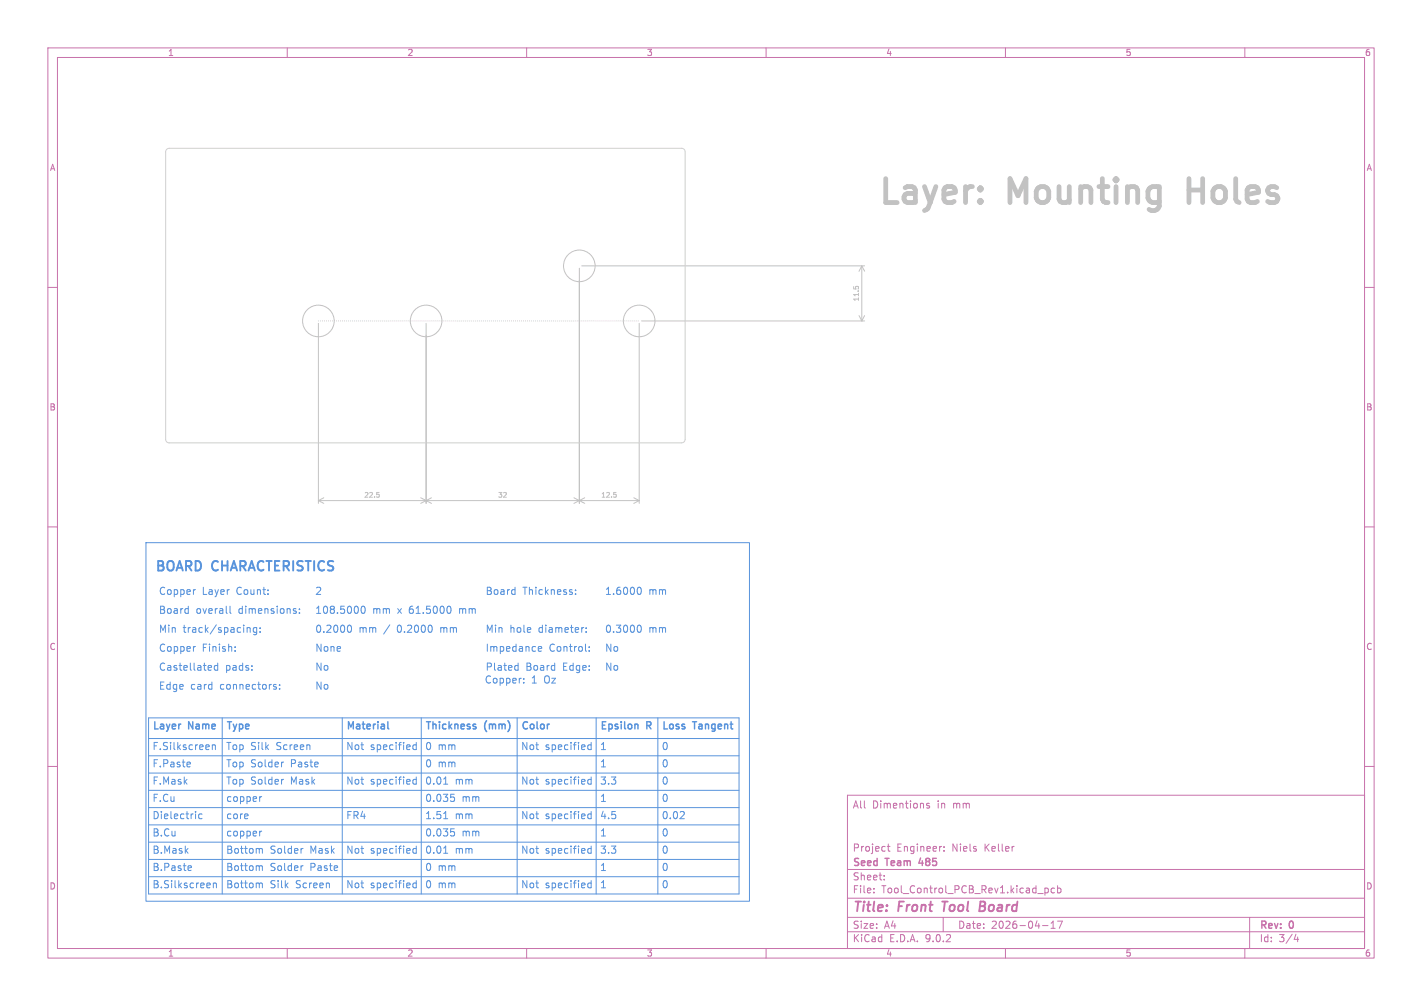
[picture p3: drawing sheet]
<svg xmlns="http://www.w3.org/2000/svg" width="297mm" height="210mm" viewBox="0 0 297 210" stroke-linecap="round" stroke-linejoin="round" font-family="sans-serif">
<defs><g id="words">
<g font-size="7" fill="#c2c2c2">
<text x="183.1" y="43">Layer:</text>
<text x="211.1" y="43">Mounting</text>
<text x="250.5" y="43">Holes</text>
</g>
<g font-size="2.8" fill="#5994dc">
<text x="32.3" y="120.2">BOARD</text>
<text x="44.4" y="120.2">CHARACTERISTICS</text>
</g>
<g font-size="2.8" fill="#c872ab">
<text x="178" y="190.9">Title:</text>
<text x="187.7" y="190.9">Front</text>
<text x="197.7" y="190.9">Tool</text>
<text x="206.2" y="190.9">Board</text>
</g>
<g font-size="2.1" fill="#5994dc">
<text x="33.1" y="124.6">Copper</text>
<text x="42.3" y="124.6">Layer</text>
<text x="49.7" y="124.6">Count:</text>
<text x="65.7" y="124.6">2</text>
<text x="101.3" y="124.6">Board</text>
<text x="109.2" y="124.6">Thickness:</text>
<text x="126.2" y="124.6">1.6000</text>
<text x="135.5" y="124.6">mm</text>
<text x="33.1" y="128.6">Board</text>
<text x="41" y="128.6">overall</text>
<text x="50.1" y="128.6">dimensions:</text>
<text x="65.7" y="128.6">108.5000</text>
<text x="77.9" y="128.6">mm</text>
<text x="83.3" y="128.6">x</text>
<text x="86" y="128.6">61.5000</text>
<text x="96.7" y="128.6">mm</text>
<text x="33.1" y="136.5">Copper</text>
<text x="33.1" y="132.5">Min</text>
<text x="38.3" y="132.5">track/spacing:</text>
<text x="42.3" y="136.5">Finish:</text>
<text x="65.7" y="132.5">0.2000</text>
<text x="65.7" y="136.5">None</text>
<text x="75" y="132.5">mm</text>
<text x="80.5" y="132.5">/</text>
<text x="83.5" y="132.5">0.2000</text>
<text x="92.8" y="132.5">mm</text>
<text x="101.3" y="132.5">Min</text>
<text x="101.3" y="136.5">Impedance</text>
<text x="106.5" y="132.5">hole</text>
<text x="112.8" y="132.5">diameter:</text>
<text x="114.7" y="136.5">Control:</text>
<text x="126.2" y="132.5">0.3000</text>
<text x="126.2" y="136.5">No</text>
<text x="135.5" y="132.5">mm</text>
<text x="33.1" y="140.5">Castellated</text>
<text x="47.1" y="140.5">pads:</text>
<text x="65.7" y="140.5">No</text>
<text x="101.1" y="142.8">Copper:</text>
<text x="101.3" y="140.5">Plated</text>
<text x="109.9" y="140.5">Board</text>
<text x="111.1" y="142.8">1</text>
<text x="113.9" y="142.8">Oz</text>
<text x="117.8" y="140.5">Edge:</text>
<text x="126.2" y="140.5">No</text>
<text x="33.1" y="144.4">Edge</text>
<text x="39.9" y="144.4">card</text>
<text x="46.2" y="144.4">connectors:</text>
<text x="65.7" y="144.4">No</text>
<text x="31.8" y="153">Layer</text>
<text x="39.4" y="153">Name</text>
<text x="47.2" y="153">Type</text>
<text x="72.2" y="153">Material</text>
<text x="88.7" y="153">Thickness</text>
<text x="101.3" y="153">(mm)</text>
<text x="108.8" y="153">Color</text>
<text x="125.3" y="153">Epsilon</text>
<text x="135.1" y="153">R</text>
<text x="138.1" y="153">Loss</text>
<text x="144.9" y="153">Tangent</text>
<text x="31.8" y="156.7">F.Silkscreen</text>
<text x="31.8" y="160.3">F.Paste</text>
<text x="47.2" y="156.7">Top Silk</text>
<text x="47.2" y="160.3">Top Solder</text>
<text x="57.4" y="156.7">Screen</text>
<text x="60.4" y="160.3">Paste</text>
<text x="72.2" y="156.7">Not</text>
<text x="77.2" y="156.7">specified</text>
<text x="88.7" y="160.3">0 mm</text>
<text x="88.7" y="156.7">0 mm</text>
<text x="108.8" y="156.7">Not</text>
<text x="113.7" y="156.7">specified</text>
<text x="125.3" y="156.7">1</text>
<text x="125.3" y="160.3">1</text>
<text x="138.1" y="160.3">0</text>
<text x="138.1" y="156.7">0</text>
<text x="31.8" y="163.9">F.Mask</text>
<text x="31.8" y="167.5">F.Cu</text>
<text x="47.2" y="167.5">copper</text>
<text x="47.2" y="163.9">Top Solder</text>
<text x="60.4" y="163.9">Mask</text>
<text x="72.2" y="163.9">Not</text>
<text x="77.2" y="163.9">specified</text>
<text x="88.7" y="167.5">0.035</text>
<text x="88.7" y="163.9">0.01</text>
<text x="94.9" y="163.9">mm</text>
<text x="96.3" y="167.5">mm</text>
<text x="108.8" y="163.9">Not</text>
<text x="113.7" y="163.9">specified</text>
<text x="125.3" y="163.9">3.3</text>
<text x="125.3" y="167.5">1</text>
<text x="138.1" y="167.5">0</text>
<text x="138.1" y="163.9">0</text>
<text x="31.8" y="171.1">Dielectric</text>
<text x="47.2" y="171.1">core</text>
<text x="72.2" y="171.1">FR4</text>
<text x="88.7" y="171.1">1.51</text>
<text x="94.9" y="171.1">mm</text>
<text x="108.8" y="171.1">Not</text>
<text x="113.7" y="171.1">specified</text>
<text x="125.3" y="171.1">4.5</text>
<text x="138.1" y="171.1">0.02</text>
<text x="31.8" y="178.4">B.Mask</text>
<text x="31.8" y="174.8">B.Cu</text>
<text x="47.2" y="178.4">Bottom</text>
<text x="47.2" y="174.8">copper</text>
<text x="56.2" y="178.4">Solder</text>
<text x="64.5" y="178.4">Mask</text>
<text x="72.2" y="178.4">Not</text>
<text x="77.2" y="178.4">specified</text>
<text x="88.7" y="174.8">0.035</text>
<text x="88.7" y="178.4">0.01</text>
<text x="94.9" y="178.4">mm</text>
<text x="96.3" y="174.8">mm</text>
<text x="108.8" y="178.4">Not</text>
<text x="113.7" y="178.4">specified</text>
<text x="125.3" y="178.4">3.3</text>
<text x="125.3" y="174.8">1</text>
<text x="138.1" y="178.4">0</text>
<text x="138.1" y="174.8">0</text>
<text x="31.8" y="185.6">B.Silkscreen</text>
<text x="31.8" y="182">B.Paste</text>
<text x="47.2" y="182">Bottom</text>
<text x="47.2" y="185.6">Bottom</text>
<text x="56.2" y="182">Solder</text>
<text x="56.2" y="185.6">Silk</text>
<text x="61.5" y="185.6">Screen</text>
<text x="64.5" y="182">Paste</text>
<text x="72.2" y="185.6">Not</text>
<text x="77.2" y="185.6">specified</text>
<text x="88.7" y="182">0 mm</text>
<text x="88.7" y="185.6">0 mm</text>
<text x="108.8" y="185.6">Not</text>
<text x="113.7" y="185.6">specified</text>
<text x="125.3" y="182">1</text>
<text x="125.3" y="185.6">1</text>
<text x="138.1" y="185.6">0</text>
<text x="138.1" y="182">0</text>
</g>
<g font-size="2.1" fill="#c872ab">
<text x="178" y="169">All</text>
<text x="182.2" y="169">Dimentions</text>
<text x="195.8" y="169">in</text>
<text x="199.2" y="169">mm</text>
<text x="178" y="178">Project</text>
<text x="187.2" y="178">Engineer:</text>
<text x="198.9" y="178">Niels</text>
<text x="205.7" y="178">Keller</text>
<text x="178" y="184">Sheet:</text>
<text x="178" y="181.2">Seed</text>
<text x="185.1" y="181.2">Team</text>
<text x="192.6" y="181.2">485</text>
<text x="178" y="186.7">File:</text>
<text x="184.1" y="186.7">Tool_Control_PCB_Rev1.kicad_pcb</text>
<text x="178" y="196.9">KiCad</text>
<text x="178" y="194.1">Size:</text>
<text x="184.7" y="194.1">A4</text>
<text x="185.7" y="196.9">E.D.A.</text>
<text x="193.3" y="196.9">9.0.2</text>
<text x="200" y="194.1">Date:</text>
<text x="207" y="194.1">2026-04-17</text>
<text x="263" y="194.3">Rev:</text>
<text x="263" y="196.9">Id:</text>
<text x="267.1" y="196.9">3/4</text>
<text x="269.4" y="194.3">0</text>
</g>
<g font-size="1.8" fill="#c872ab">
<text x="35" y="11.9">1</text>
<text x="85" y="11.9">2</text>
<text x="135" y="11.9">3</text>
<text x="185" y="11.9">4</text>
<text x="235" y="11.9">5</text>
<text x="285" y="11.9">6</text>
<text x="10.3" y="35.9">A</text>
<text x="285.4" y="35.9">A</text>
<text x="10.3" y="85.9">B</text>
<text x="285.3" y="85.9">B</text>
<text x="10.3" y="135.9">C</text>
<text x="285.3" y="135.9">C</text>
<text x="10.3" y="185.9">D</text>
<text x="285.3" y="185.9">D</text>
<text x="35" y="199.9">1</text>
<text x="85" y="199.9">2</text>
<text x="135" y="199.9">3</text>
<text x="185" y="199.9">4</text>
<text x="235" y="199.9">5</text>
<text x="285" y="199.9">6</text>
</g>
<g font-size="1.4" fill="#c2c2c2">
<text x="179.6" y="63" transform="rotate(-90 179.6 63)">11.5</text>
<text x="76" y="104.1">22.5</text>
<text x="103.9" y="104.1">32</text>
<text x="125.5" y="104.1">12.5</text>
</g>
</g></defs>
<g fill="none" stroke="#c872ab" stroke-width=".21">
<path d="M10 10h277v190h-277zM12 12h273v186h-273zM60 10v2M110 10v2M160 10v2M210 10v2M260 10v2M10 60h2M285 60h2M10 110h2M285 110h2M10 160h2"/>
<path d="M177 166h108v32h-108zM185.3 176.7h.6M185.5 176.2v1.3l.4 .2M194.1 167.8l-.4-.1-.2 .2 .1 .2 .5 .2v.3h-.6M197.2 177.6v.1M197.2 176.8v.1M211.7 176.7h.1M285 160h2M60 198v2M110 198v2M160 198v2M177 194.5h108"/>
<path d="M177 191.5h108M177 187.5h108M177 181.5h108M182.5 186.3v.1M182.5 185.5v.1M184.7 183.6v.1M184.7 182.8v.1M197 191.5v3M210 198v2M217.7 193.2h1.2M218.2 185.4v1.5M218.2 185.5l.5-.1 .3 .3-.2 .6h-.6"/>
<path d="M219.5 193.8h.9M219.5 192.7l.5-.4v1.5M220.2 185.5l-.4-.1-.3 .3 .2 .6h.5M220.9 192.3h1l-.7 1.5M220.9 185.5l.4-.1 .3 .3-.1 .6h-.6M220.9 184.9v1.5M260 198v2M261 191.5v6.5M270.7 195l-.4 1.1h.9M271 195.6v1"/>
</g>
<path d="M196.8 188.2h1.1M197.4 188.2l-.3 2M204.7 189.2h.6M205.3 189.2l.3 .1M205.5 188.2h-.7l-.3 2 1-.1M205.5 189.1l-.2 .1" fill="none" stroke="#c872ab" stroke-width=".4"/>
<path d="M192.3 179.1l-.4 1.1h.9" fill="none" stroke="#c872ab" stroke-width=".3"/>
<path d="M248.3 37.3v5M248.3 39.7h2.9" fill="none" stroke="#c2c2c2" stroke-width="1"/>
<g fill="none" stroke="#c2c2c2" stroke-width=".21">
<path d="M121 56v49.1M121.5 55.5h59.1M178.3 59.8v.5M178.7 60l.2-.2 .4 .2M180 55.5v11.5M180 55.5l.6 1.1M180 55.5l-.6 1.1M66.5 67h.1M66.5 67.5v37.6M66.9 67h.1M67.3 67h.1M67.8 67h.1"/>
<path d="M68.2 67h.1M68.6 67h.1M69 67h.1M69.4 67h.1M69.9 67h.1M70.3 67h.1M70.7 67h.1M71.1 67h.1M71.5 67h.1M72 67h.1M72.4 67h.1M72.8 67h.1"/>
<path d="M73.2 67h.1M73.6 67h.1M74.1 67h.1M74.5 67h.1M74.9 67h.1M75.3 67h.1M75.7 67h.1M76.2 67h.1M76.6 67h.1M77 67h.1M77.4 67h.1M77.8 67h.1"/>
<path d="M78.3 67h.1M78.7 67h.1M79.1 67h.1M79.5 67h.1M79.9 67h.1M80.4 67h.1M80.8 67h.1M81.2 67h.1M81.6 67h.1M82 67h.1M82.5 67h.1M82.9 67h.1"/>
<path d="M83.3 67h.1M83.7 67h.1M84.1 67h.1M84.6 67h.1M85 67h.1M85.4 67h.1M85.8 67h.1M86.2 67h.1M86.7 67h.1M87.1 67h.1M87.5 67h.1M87.9 67h.1"/>
<path d="M88.3 67h.1M88.8 67h.1M89 67.5v37.6M89.2 67h.1M89.6 67h.1M90 67h.1M90.4 67h.1M90.9 67h.1M91.3 67h.1M91.7 67h.1M92.1 67h.1M92.5 67h.1"/>
<path d="M93 67h.1M93.4 67h.1M93.8 67h.1M94.2 67h.1M94.6 67h.1M95.1 67h.1M95.5 67h.1M95.9 67h.1M96.3 67h.1M96.7 67h.1M97.2 67h.1M97.6 67h.1"/>
<path d="M98 67h.1M98.4 67h.1M98.8 67h.1M99.3 67h.1M99.7 67h.1M100.1 67h.1M100.5 67h.1M100.9 67h.1M101.4 67h.1M101.8 67h.1M102.2 67h.1M102.6 67h.1"/>
<path d="M103 67h.1M103.5 67h.1M103.9 67h.1M104.3 67h.1M104.7 67h.1M105.1 67h.1M105.6 67h.1M106 67h.1M106.4 67h.1M106.8 67h.1M107.2 67h.1M107.7 67h.1"/>
<path d="M108.1 67h.1M108.5 67h.1M108.9 67h.1M109.3 67h.1M109.8 67h.1M110.2 67h.1M110.6 67h.1M111 67h.1M111.4 67h.1M111.9 67h.1M112.3 67h.1M112.7 67h.1"/>
<path d="M113.1 67h.1M113.5 67h.1M114 67h.1M114.4 67h.1M114.8 67h.1M115.2 67h.1M115.6 67h.1M116.1 67h.1M116.5 67h.1M116.9 67h.1M117.3 67h.1M117.7 67h.1"/>
<path d="M118.2 67h.1M118.6 67h.1M119 67h.1M119.4 67h.1M119.8 67h.1M120.3 67h.1M120.7 67h.1M121.1 67h.1M121.5 67h.1M121.9 67h.1M122.4 67h.1M122.8 67h.1"/>
<path d="M123.2 67h.1M123.6 67h.1M124 67h.1M124.5 67h.1M124.9 67h.1M125.3 67h.1M125.7 67h.1M126.1 67h.1M126.6 67h.1M127 67h.1M127.4 67h.1M127.8 67h.1"/>
<path d="M128.2 67h.1M128.7 67h.1M129.1 67h.1M129.5 67h.1M129.9 67h.1M130.3 67h.1M130.8 67h.1M131.2 67h.1M131.6 67h.1M132 67h.1M132.4 67h.1M132.9 67h.1"/>
<path d="M133.3 67h.1M133.5 67.5v37.6M134 67h46.6M179.4 65.9l.6 1.1M180.6 65.9l-.6 1.1M66.5 104.5h67M66.5 104.5l1.1 .6M67.6 103.9l-1.1 .6M78.7 102.8h.5M79 103.2l.2 .2-.2 .4M87.9 103.9l2.2 1.2M90.1 103.9l-2.2 1.2"/>
<path d="M119.9 103.9l2.2 1.2M122.1 103.9l-2.2 1.2M128.2 102.8h.5M128.5 103.2l.2 .2-.2 .4M132.4 103.9l1.1 .6M133.5 104.5l-1.1 .6"/>
<circle cx="121" cy="55.5" r="3.3"/>
<circle cx="66.5" cy="67" r="3.3"/>
<circle cx="89" cy="67" r="3.3"/>
<circle cx="133.5" cy="67" r="3.3"/>
</g>
<g fill="none" stroke="#5994dc" stroke-width=".21">
<path d="M30.5 113.3h126v74.8h-126zM39.2 127l.1 .1M39.3 126.5v1.5M39.3 128h-.1M40.8 135h-.3M40.8 123.1l-.3 .1M44.1 139l.1 .3-.7 .1M45.5 138.4v1.5M45.5 139l-.5-.1-.2 .3 .1 .6h.6M48 126.5v1.3l.3 .2M49.1 135.8v.2M49.1 135v.2"/>
<path d="M51.7 131.1h.5l.1 .9M53.6 131.1l-.4-.1-.3 .3 .1 .6h.6M53.6 131v1.2l-.3 .3-.3-.1M54.3 131.9v.1M54.3 131.1v.1M61.7 127.5l.2 .3-.2 .2M61.7 127l.1 .1M62.5 127.9v.1M62.5 127.1v.2M72.7 130.6l.2-.1a.8 .8 0 0 1 .5 .8 .8 .8 0 0 1-.5 .7l-.2-.1M75.6 126.7l.2-.2a.8 .8 0 0 1 .5 .8 .8 .8 0 0 1-.5 .7l-.2-.1-.2-.4zM92.1 131v1"/>
<path d="M92.3 131l-.2 .1M94.1 126.8v1M96 127v1M96.2 127l-.2 .2M107.4 123.1l.2 .1M107.6 122.6v1.5M107.6 124l-.2 .1M107.8 138.9l.4 .1M108.2 139.8l-.4 .1M108.2 138.4v1.5M112.4 135.5l.7-.2v-.3h-.5l-.2 .2 .1 .7h.6M120.2 123.9v.2"/>
<path d="M120.2 123.2v.1M122.4 131.9v.1M122.4 131.1v.1M123.1 135.8v.2M123.1 135v.2M133.2 130.6l.2-.1a.8 .8 0 0 1 .6 .8 .8 .8 0 0 1-.6 .7l-.2-.1M133.2 122.7l.2-.1a.8 .8 0 0 1 .6 .7 .8 .8 0 0 1-.6 .8l-.2-.2M31 154.2h123.4M31 149.9h123.4v36.7h-123.4zM31 157.8h123.4M39.6 159.1l.2 .3-.7 .2M44.3 155.5v1"/>
<path d="M44.3 155.6l.3-.1 .3 .1 .1 .9M46.4 149.9v36.7M57.5 143.4l.3 .2-.3 .3M57.5 142.9h.2M58.4 143.7v.2M58.4 142.9v.2M59.2 159.1l-.3 .1M64.7 155.6v.9M66.4 159.2v.2l-.7 .2M71.5 149.9v36.7M86.9 155.6l-.4-.1-.3 .3 .2 .6h.5M86.9 155v1.5"/>
<path d="M88 149.9v36.7M108 149.9v36.7M109.4 142.5v.1M109.4 141.7v.1M123.5 155.6l-.5-.1-.2 .3 .1 .6h.6M123.5 155v1.5M124.5 149.9v36.7M137.4 149.9v36.7M31 168.6h123.4M31 179.4h123.4M31 165h123.4M31 175.8h123.4"/>
<path d="M31 172.2h123.4M31 161.4h123.4M39.7 160l-.1 .1M42.2 170l-.4-.1-.3 .3 .1 .6h.6M54.4 177.1l.4 .2v.8M54.7 166.3l-.5 .3M54.7 173.5l-.5 .3M59.2 162.7l-.3 .1M63.3 177.1l-.4 .2M86.9 162.2v1.5M86.9 176.6v1.5M86.9 162.8l-.4-.1-.3 .3 .2 .6h.5"/>
<path d="M86.9 177.2l-.4-.1-.3 .3 .2 .7h.5M92.7 163.7h.8M92.7 178.1h.8M92.7 170.9h.8M94.2 173h.7M94.2 165.8h.7M94.3 173.6h.4l.2 .3-.1 .5-.5 .1M94.3 166.4h.4l.2 .3-.1 .5-.5 .1M123.5 162.8l-.5-.1-.2 .3 .1 .6h.6M123.5 162.2v1.5M123.5 169.4v1.5M123.5 176.6v1.5"/>
<path d="M123.5 170l-.5-.1-.2 .3 .1 .6h.6M123.5 177.2l-.5-.1-.2 .3 .1 .7h.6M142.8 169.5l.1 .2v.4l-.9 .8h.9M31 183h123.4M39.5 180.7l.4 .1 .1 .3-.7 .1M39.9 181.7h-.4M44.6 184.5l.2-.2 .3 .1 .1 .9M44.6 184.3v1M54.4 184.3l.4 .2v.8M54.4 180.7l.4 .2v.8M63.3 180.7l-.4 .2M68.7 184.4l.1 .9"/>
<path d="M70.4 180.8l.1 .3-.7 .1M86.9 183.8v1.5M86.9 184.4l-.4-.1-.3 .3 .2 .7h.5M123.5 183.8v1.5M123.5 184.4l-.5-.1-.2 .3 .1 .7h.6"/>
</g>
<g fill="none" stroke="#5994dc" stroke-width=".4">
<path d="M34 117.3l-.3-.2h-.7v2M35 117.4a.68 .68 0 0 1 1.2 0M36.9 119.1l.6-2 .7 2M39.9 117.3l-.3-.2h-.7v2M41.8 117.4l-.5-.3h-.4v2M45.5 117.3l-.1-.1a.72 .72 0 0 0-.9 .2M46.4 117.1v2M47.5 117.1v2M48.2 119.1l.7-2 .6 2M51.2 117.3l-.3-.2h-.7v2M51.9 119.1l.7-2 .6 2M55 117.3l-.1-.1a.72 .72 0 0 0-.9 .2"/>
<path d="M55.6 117.1h1.2M56.2 117.1v2M58.4 117.1h-1v2M60.3 117.3l-.3-.2h-.8v2M61.2 117.1v2M63.2 117.2l-.7-.1-.3 .2M63.8 117.1h1.1M64.4 117.1v2M65.6 117.1v2M67.7 117.3l-.1-.1a.72 .72 0 0 0-.9 .2M69.6 117.2l-.7-.1-.3 .2"/>
</g>
<g fill="none" stroke="#5994dc" stroke-width=".3">
<path d="M32.3 150.7v1.5M37.6 151.2h.2M40.3 150.7v1.5l-.9-1.5v1.5M47.5 150.7h.9M47.9 150.7v1.5M72.8 152.2v-1.5l.5 1 .5-1v1.5M75.9 150.7v1.3M78.9 150.7v.1M80.2 151.2l.1 1M80.3 152.1l-.2 .1M80.3 151.5l-.2 .1M81 150.7v1.3l.2 .2"/>
<path d="M89.1 150.7h.8M89.5 150.7v1.5M90.4 150.7v1.5M91.8 150.7v.1M93.8 150.7v1.5M98.8 151.5l.6 .4-.2 .3-.4-.1M99.4 151.2h-.4l-.2 .2M101.6 150.5l-.2 .4M106.1 150.5l.3 .4M110.2 150.8l-.5-.1-.3 .2M112.2 150.7v1.3M114.7 151.2h-.2"/>
<path d="M126.5 150.7h-.7v1.5M129.7 150.7v.1M130.5 150.7v1.3M132.7 151.2h.5v1M135.9 150.8l-.8-.1v1.5M138.7 150.7v1.5M144.6 150.7h.9M145.1 150.7v1.5M152.7 150.7v1.3"/>
</g>
<path d="M34.8 31.2l.5-.2h107a.75 .75 0 0 1 .8 .7v60a.75 .75 0 0 1-.7 .8h-107.1a.75 .75 0 0 1-.7-.8v-60z" fill="none" stroke="#d0d2cd" stroke-width=".21"/>
<use href="#words"/>
</svg>
